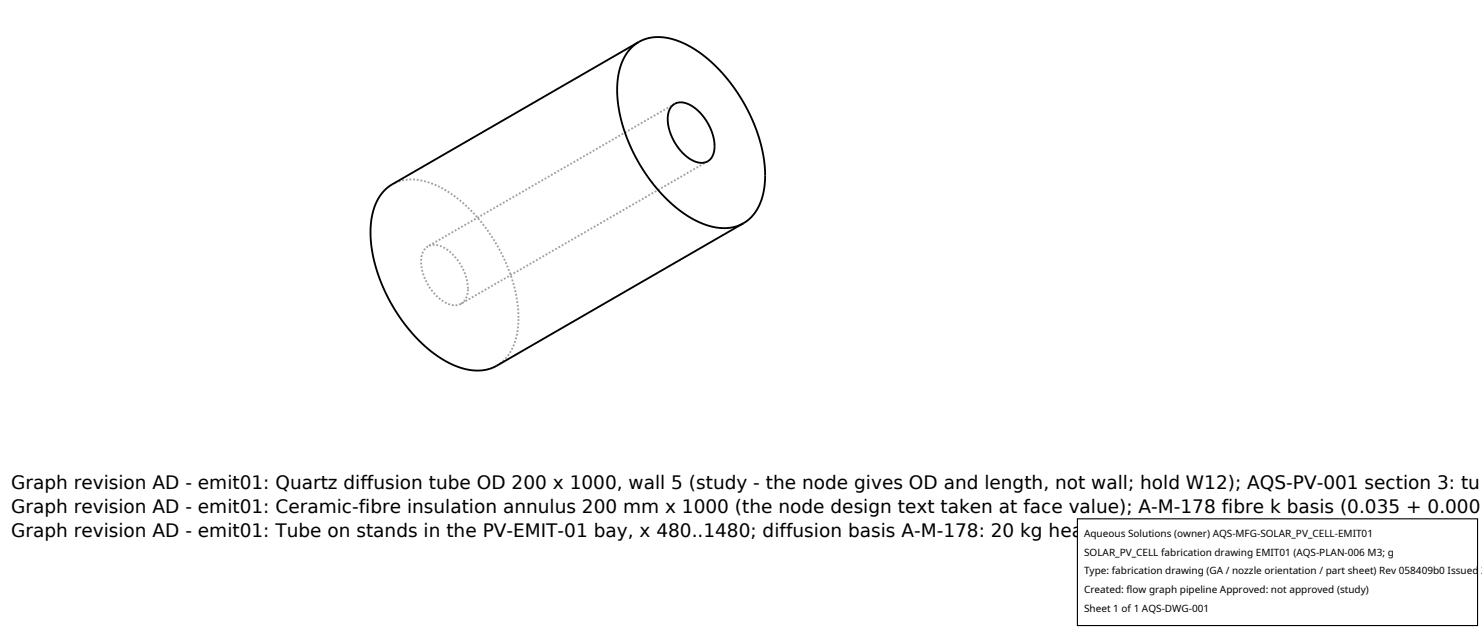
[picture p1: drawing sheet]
<svg xmlns="http://www.w3.org/2000/svg" width="212mm" height="90mm" viewBox="0 0 212 90" stroke-linecap="round" stroke-linejoin="round" font-family="sans-serif">
<defs><g id="words">
<g font-size="2.6">
<text x="1.6" y="69.8">Graph revision AD - emit01: Quartz diffusion tube OD 200 x 1000, wall 5 (study - the node gives OD and length, not wall; hold W12); AQS-PV-001 section 3: tu</text>
<text x="1.6" y="73.3">Graph revision AD - emit01: Ceramic-fibre insulation annulus 200 mm x 1000 (the node design text taken at face value); A-M-178 fibre k basis (0.035 + 0.000</text>
<text x="1.6" y="76.7">Graph revision AD - emit01: Tube on stands in the PV-EMIT-01 bay, x 480..1480; diffusion basis A-M-178: 20 kg heated mass to 850 C in 1.5 h</text>
</g>
<g font-size="1.4">
<text x="154.8" y="76.6">Aqueous Solutions (owner) AQS-MFG-SOLAR_PV_CELL-EMIT01</text>
<text x="154.8" y="79.3">SOLAR_PV_CELL fabrication drawing EMIT01 (AQS-PLAN-006 M3; g</text>
<text x="154.8" y="82">Type: fabrication drawing (GA / nozzle orientation / part sheet) Rev 058409b0 Issued 2</text>
<text x="154.8" y="84.7">Created: flow graph pipeline Approved: not approved (study)</text>
<text x="154.8" y="87.4">Sheet 1 of 1 AQS-DWG-001</text>
</g>
</g></defs>
<path d="M96.3 14.8l-35.2 20.4M61.1 35.2l-.4 .3-.3 .5-.3 1.3 .3 1.7 .7 1.6 1 1.4 1.4 1.1 1.3 .5h.6l.5-.2M101.1 23l-35.2 20.4M65.9 43.4l.4-.4 .3-.5 .2-.6v-.7M66.8 41.2l-.1-1.2-.4-1.3-.7-1.2-.8-1-1-.9-.9-.5-1-.1-.8 .2M71 52.2l1.2-1 1-1.6 .7-2 .2-2.2M74.1 45.4l-.2-1.9-.3-1.9-.5-2-.9-2.1-.9-2-1.1-1.8-1.3-1.8-1.4-1.6-1.4-1.3-1.5-1.2-1.7-1-1.5-.7-1.4-.4-1.5-.1-1.3 .2-1.2 .5" fill="none" stroke="#a0a0a0" stroke-width=".26" stroke-dasharray=".3 .3" stroke-linecap="butt"/>
<path d="M91.2 6l-35.2 20.4-1.2 .9-.9 1.3-.6 1.6-.3 1.9v2.1l.3 2.3 .6 2.4 .9 2.2 1.2 2.5 1.5 2.3 1.6 1.9 1.7 1.7 1.8 1.5 1.8 .9 1.8 .7 1.8 .3 1.5-.1 1.5-.6 35.2-20.3M91.2 6l.9-.4 .8-.2 1.8-.1 2 .5 2 .9 2.1 1.4 1.9 1.8 1.8 2.2 1.7 2.5 1.3 2.6 .9 2.5 .6 2.6 .3 2.6-.2 2.3-.6 1.9-1 1.6-.6 .7-.7 .5M91.2 6l-1.2 1-1 1.5-.6 1.9-.3 2.3 .2 2.6 .6 2.5 .9 2.6 1.4 2.8 1.6 2.4 1.7 2.1 2.1 2 2 1.4 2.2 1 1.9 .4h1.8l.9-.3 .8-.3M96 15.1l.5-.3 .5-.2 .6 .1 .7 .1 1.3 .9 1.2 1.5 .9 1.7 .4 1.7-.1 .8-.1 .7-.3 .5-.5 .4-.4 .2-.6 .1-1.2-.4-1.2-.9-1.1-1.3-.8-1.7-.4-1.6 .1-1.3 .2-.5z" fill="none" stroke="#000" stroke-width=".26"/>
<path d="M153.9 74.1h57.1v15.2h-57.1z" fill="#fff" stroke="#000" stroke-width=".16"/>
<use href="#words"/>
</svg>
